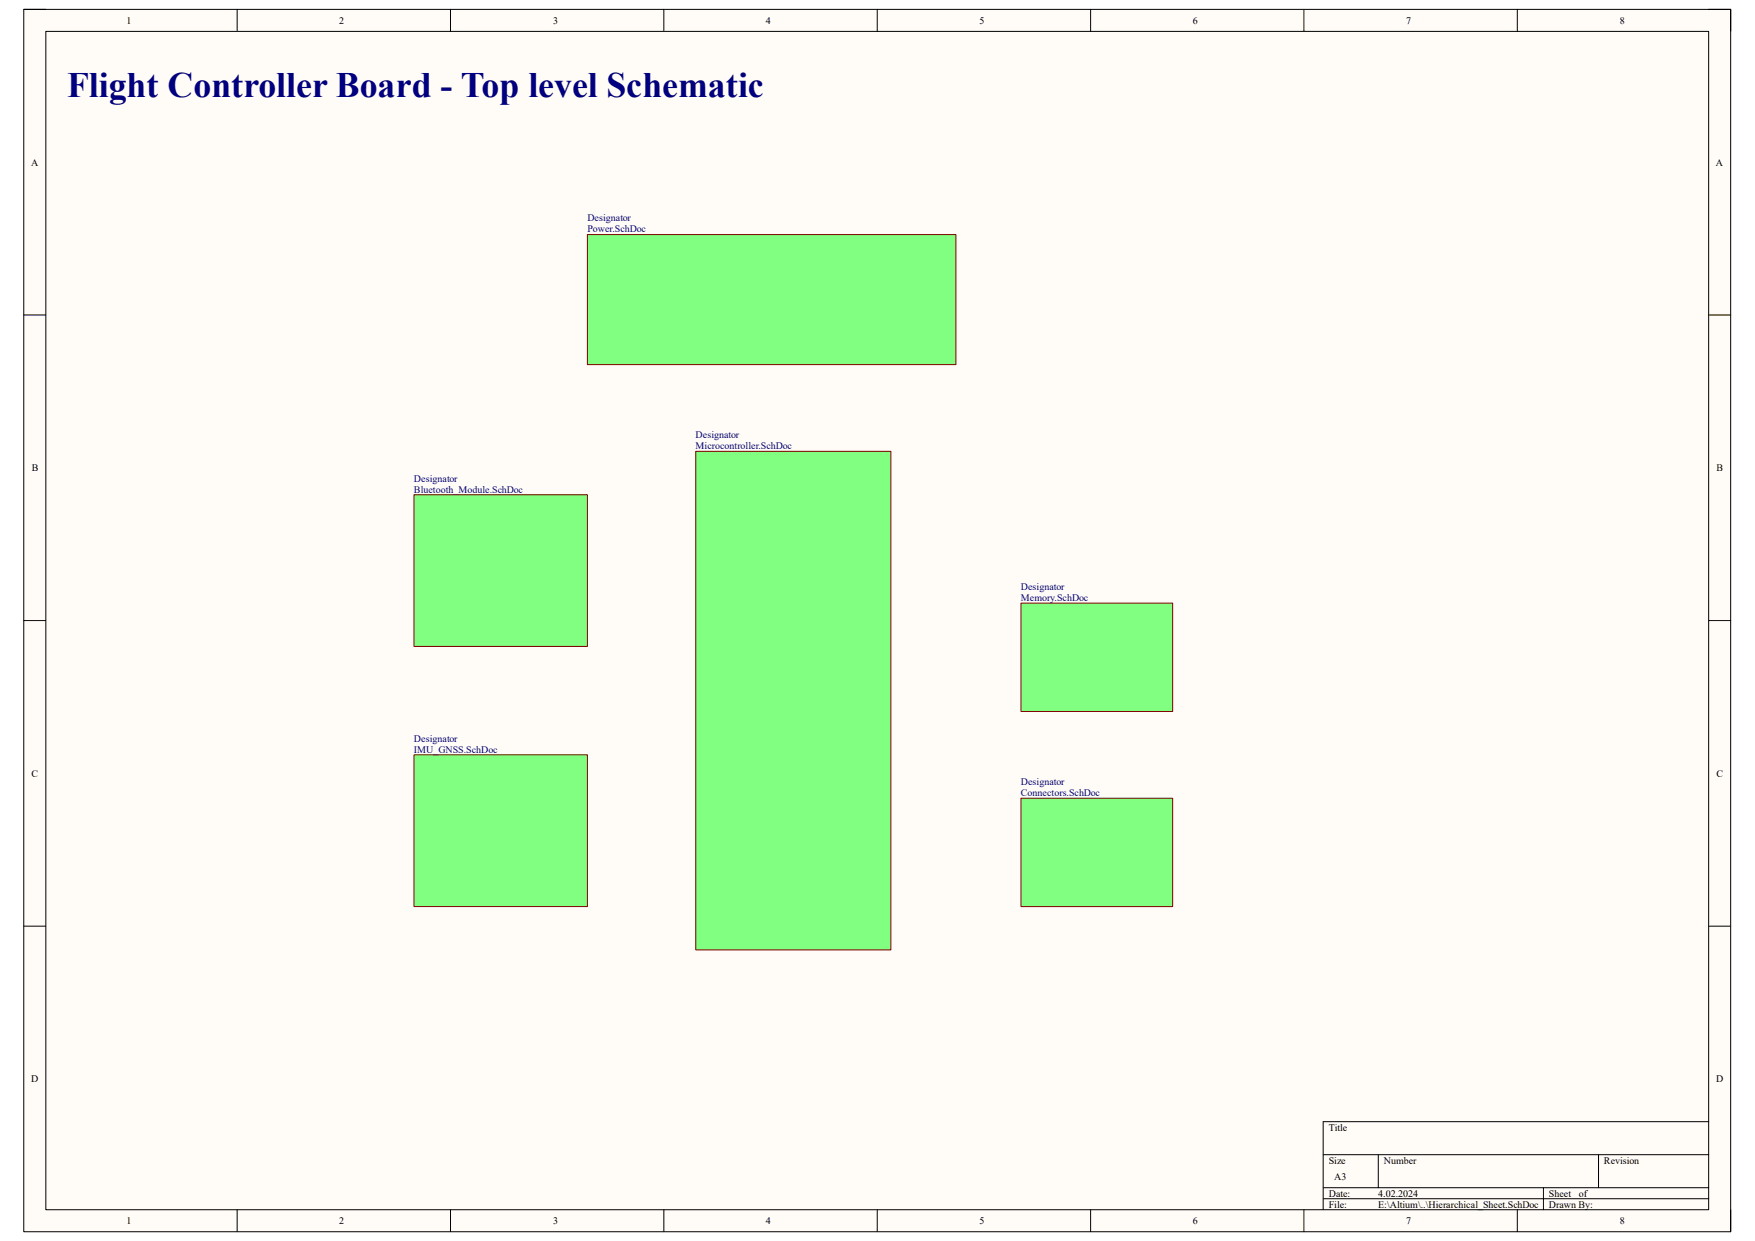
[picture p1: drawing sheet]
<svg xmlns="http://www.w3.org/2000/svg" width="297mm" height="210mm" viewBox="0 0 297 210" stroke-linecap="round" stroke-linejoin="round" font-family="sans-serif">
<defs><g id="words">
<text font-size="6.1" fill="#000080" x="11.3" y="16.4">Flight Controller Board - Top level Schematic</text>
<g font-size="1.7">
<text x="21.4" y="4">1</text>
<text x="57.4" y="4">2</text>
<text x="93.6" y="4">3</text>
<text x="129.6" y="4">4</text>
<text x="165.8" y="4">5</text>
<text x="201.8" y="4">6</text>
<text x="238" y="4">7</text>
<text x="274.1" y="4">8</text>
<text x="5.3" y="28">A</text>
<text x="290.4" y="28">A</text>
<text x="5.4" y="79.8">B</text>
<text x="290.5" y="79.8">B</text>
<text x="5.3" y="131.4">C</text>
<text x="290.5" y="131.4">C</text>
<text x="5.3" y="183.2">D</text>
<text x="290.4" y="183.2">D</text>
<text x="224.9" y="191.3">Title</text>
<text x="224.9" y="196.9">Size</text>
<text x="234.2" y="196.9">Number</text>
<text x="271.4" y="196.9">Revision</text>
<text x="224.9" y="202.5">Date:</text>
<text x="225.8" y="199.7">A3</text>
<text x="233.3" y="202.5">4.02.2024</text>
<text x="262.1" y="202.5">Sheet</text>
<text x="267.2" y="202.5">of</text>
<text x="21.4" y="207.2">1</text>
<text x="57.4" y="207.2">2</text>
<text x="93.6" y="207.2">3</text>
<text x="129.6" y="207.2">4</text>
<text x="165.8" y="207.2">5</text>
<text x="201.8" y="207.2">6</text>
<text x="224.9" y="204.4">File:</text>
<text x="233.3" y="204.4">E:\Altium\..\Hierarchical_Sheet.SchDoc</text>
<text x="238" y="207.2">7</text>
<text x="262.1" y="204.4">Drawn By:</text>
<text x="274.1" y="207.2">8</text>
</g>
<g font-size="1.7" fill="#000080">
<text x="99.4" y="37.5">Designator</text>
<text x="99.4" y="39.3">Power.SchDoc</text>
<text x="117.7" y="74.2">Designator</text>
<text x="117.7" y="76">Microcontroller.SchDoc</text>
<text x="70.1" y="81.5">Designator</text>
<text x="70.1" y="83.4">Bluetooth_Module.SchDoc</text>
<text x="172.8" y="99.9">Designator</text>
<text x="172.8" y="101.7">Memory.SchDoc</text>
<text x="70.1" y="125.5">Designator</text>
<text x="70.1" y="127.4">IMU_GNSS.SchDoc</text>
<text x="172.8" y="132.9">Designator</text>
<text x="172.8" y="134.7">Connectors.SchDoc</text>
</g>
</g></defs>
<path d="M4 1.6h288.9v206.8h-288.9z" fill-rule="evenodd" fill="#fffcf8"/>
<path d="M4 1.6h288.9v206.8h-288.9z" fill="none" stroke="#000" stroke-width=".17"/>
<path d="M7.8 5.3h281.4v199.4h-281.4z" fill-rule="evenodd" fill="#fffcf8"/>
<g fill="none" stroke="#000" stroke-width=".17">
<path d="M4 1.6h3.7M7.8 5.3h281.4v199.4h-281.4zM40.1 1.6v3.7M76.2 1.6v3.7M112.3 1.6v3.7M148.5 1.6v3.7M184.6 1.6v3.7M220.7 1.6v3.7M256.8 1.6v3.7M289.2 1.6h3.7v3.7M4 53.3h3.7M289.2 53.3h3.7"/>
<path d="M4 105h3.8M289.2 105h3.7M4 156.7h3.8M289.2 156.7h3.7M223.9 195.4h65.3M233.3 195.4v5.6M270.5 195.4v5.6M289.2 189.8h-65.3v14.9M40.1 204.7v3.7M76.2 204.7v3.7M112.4 204.7v3.7M148.5 204.7v3.7"/>
<path d="M184.6 204.7v3.7M220.7 204.7v3.7M223.9 201h65.3M223.9 202.9h65.3M256.8 204.7v3.7M261.2 201v3.7M292.9 204.7v3.7"/>
</g>
<path d="M117.8 76.4h33v84.4h-33z" fill-rule="evenodd" fill="#80ff80"/>
<path d="M117.8 76.4h33v84.4h-33z" fill="none" stroke="#800000" stroke-width=".17"/>
<path d="M70.1 127.7h29.3v25.7h-29.3z" fill-rule="evenodd" fill="#80ff80"/>
<path d="M70.1 127.7h29.3v25.7h-29.3z" fill="none" stroke="#800000" stroke-width=".17"/>
<path d="M70.1 83.7h29.3v25.7h-29.3z" fill-rule="evenodd" fill="#80ff80"/>
<path d="M70.1 83.7h29.3v25.7h-29.3z" fill="none" stroke="#800000" stroke-width=".17"/>
<path d="M99.4 39.7h62.4v22h-62.4z" fill-rule="evenodd" fill="#80ff80"/>
<path d="M99.4 39.7h62.4v22h-62.4z" fill="none" stroke="#800000" stroke-width=".17"/>
<path d="M172.8 135.1h25.7v18.3h-25.7z" fill-rule="evenodd" fill="#80ff80"/>
<path d="M172.8 135.1h25.7v18.3h-25.7z" fill="none" stroke="#800000" stroke-width=".17"/>
<path d="M172.8 102.1h25.7v18.3h-25.7z" fill-rule="evenodd" fill="#80ff80"/>
<path d="M172.8 102.1h25.7v18.3h-25.7z" fill="none" stroke="#800000" stroke-width=".17"/>
<use href="#words"/>
</svg>
